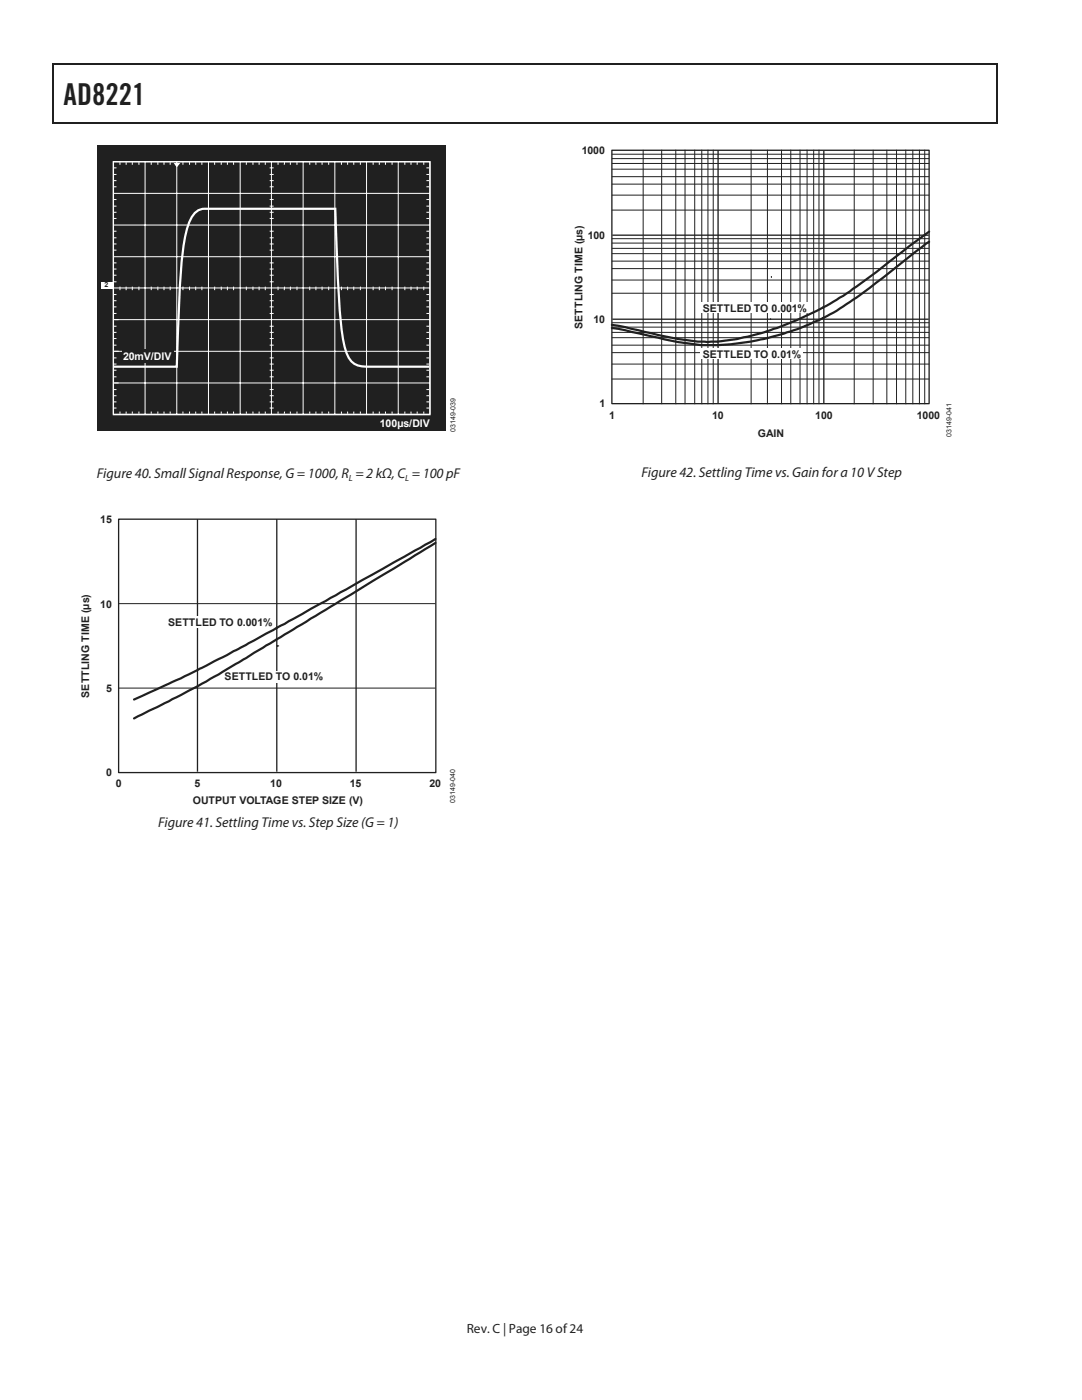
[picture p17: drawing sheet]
<svg xmlns="http://www.w3.org/2000/svg" width="216mm" height="279mm" viewBox="0 0 216 279" stroke-linecap="round" stroke-linejoin="round" font-family="sans-serif">
<defs><g id="words">
<text font-size="6" fill="#231f20" x="12.7" y="20.9">AD8221</text>
<g font-size="2.8" fill="#231f20">
<text x="19.3" y="95.5">Figure 40. Small Signal Response, G = 1000, R = 2 kΩ, C = 100 pF</text>
<text x="128" y="95.1">Figure 42. Settling Time vs. Gain for a 10 V Step</text>
<text x="31.5" y="165">Figure 41. Settling Time vs. Step Size (G = 1)</text>
</g>
<text font-size="2.7" fill="#231f20" x="93.1" y="266">Rev. C | Page 16 of 24</text>
<g font-size="2.1" fill="#231f20">
<text x="116.1" y="30.8">1000</text>
<text x="117.3" y="47.7">100</text>
<text x="116.2" y="65.6" transform="rotate(-90 116.2 65.6)">SETTLING TIME (µs)</text>
<text x="118.4" y="64.5">10</text>
<text x="140.2" y="62.2">SETTLED TO 0.001%</text>
<text x="140.2" y="71.4">SETTLED TO 0.01%</text>
<text x="119.6" y="81.3">1</text>
<text x="121.5" y="83.5">1</text>
<text x="142.1" y="83.5">10</text>
<text x="162.7" y="83.5">100</text>
<text x="183" y="83.5">1000</text>
<text x="151.2" y="87.1">GAIN</text>
<text x="20" y="104.4">15</text>
<text x="20" y="121.3">10</text>
<text x="33.6" y="124.9">SETTLED TO 0.001%</text>
<text x="44.8" y="135.8">SETTLED TO 0.01%</text>
<text x="17.8" y="139.2" transform="rotate(-90 17.8 139.2)">SETTLING TIME (µs)</text>
<text x="21.2" y="138.1">5</text>
<text x="21.2" y="154.9">0</text>
<text x="23.1" y="157.2">0</text>
<text x="38.5" y="160.4">OUTPUT VOLTAGE STEP SIZE (V)</text>
<text x="38.8" y="157.2">5</text>
<text x="53.9" y="157.2">10</text>
<text x="69.8" y="157.2">15</text>
<text x="85.7" y="157.2">20</text>
</g>
<g font-size="2.1" fill="#fff">
<text x="24.6" y="71.9">20mV/DIV</text>
<text x="75.8" y="85.1">100µs/DIV</text>
</g>
<g font-size="1.8" fill="#231f20">
<text x="69.6" y="96">L</text>
<text x="80.9" y="96">L</text>
</g>
<g font-size="1.4" fill="#231f20">
<text x="20.9" y="57.4">2</text>
<text x="90.9" y="86.1" transform="rotate(-90 90.9 86.1)">03149-039</text>
<text x="189.9" y="87.2" transform="rotate(-90 189.9 87.2)">03149-041</text>
<text x="90.8" y="160.2" transform="rotate(-90 90.8 160.2)">03149-040</text>
</g>
</g></defs>
<g fill="#231f20">
<path d="M10.5 12.7h.3v1h-.3z" fill-rule="evenodd"/>
<path d="M10.5 12.7h.3v.3h-.3z" fill-rule="evenodd"/>
</g>
<path d="M10.8 12.8h122.5" fill="none" stroke="#231f20" stroke-width=".25"/>
<path d="M133.3 12.7h.3v.3h-.3z" fill-rule="evenodd" fill="#231f20"/>
<path d="M133.6 12.8h65.2" fill="none" stroke="#231f20" stroke-width=".25"/>
<g fill="#231f20">
<path d="M198.8 12.7h.2v1h-.2z" fill-rule="evenodd"/>
<path d="M198.8 12.7h.2v.3h-.2z" fill-rule="evenodd"/>
</g>
<path d="M10.7 13.7v10.7" fill="none" stroke="#231f20" stroke-width=".25"/>
<g fill="#231f20">
<path d="M10.5 24.4h.3v.2h-.3z" fill-rule="evenodd"/>
<path d="M10.5 24.4h.3v.2h-.3z" fill-rule="evenodd"/>
</g>
<path d="M10.8 24.5h122.5" fill="none" stroke="#231f20" stroke-width=".25"/>
<path d="M133.1 24.4h.2v.2h-.2z" fill-rule="evenodd" fill="#231f20"/>
<path d="M198.9 13.7v10.7M133.3 24.5h65.5" fill="none" stroke="#231f20" stroke-width=".25"/>
<g fill="#231f20">
<path d="M198.8 24.4h.2v.2h-.2z" fill-rule="evenodd"/>
<path d="M198.8 24.4h.2v.2h-.2z" fill-rule="evenodd"/>
</g>
<path d="M19.5 28.9h69.5v57.1h-69.5z" fill="#231f20"/>
<g fill="#fff">
<path d="M34.7 32.5h1.3l-.7 .9z"/>
<path d="M20.2 56.2h2.2v1.4h-2.2z"/>
</g>
<path d="M22.7 73.2h12.6l.1-3.1a180.6 180.6 0 0 1 1.5-22.5 11.2 11.2 0 0 1 2-5.1l1.2-.7 .7-.1h26.1a256.7 256.7 0 0 0 1.6 26.1 8.6 8.6 0 0 0 1.8 4.5 4.3 4.3 0 0 0 3.3 .9h12" fill="none" stroke="#fff" stroke-width=".44"/>
<g fill="none" stroke="#fff" stroke-width=".2">
<path d="M22.6 32.3h63.2v50.4h-63.2zM22.6 38.6h63.2M22.7 33.5h.5M22.7 34.8h.5M22.7 36h.5M22.7 37.3h.5M22.7 39.8h.5M23.9 32.4v.5M25.2 32.4v.5M26.4 32.4v.5M27.7 32.4v.5M28.9 32.3v50.4"/>
<path d="M30.2 32.4v.5M31.5 32.4v.5M32.7 32.4v.5M34 32.4v.5M35.3 32.3v50.4M36.5 32.4v.5M37.8 32.4v.5M39.1 32.4v.5M40.3 32.4v.5M41.6 32.3v50.4M42.8 32.4v.5M44.1 32.4v.5"/>
<path d="M45.4 32.4v.5M46.6 32.4v.5M47.9 32.3v50.4M49.2 32.4v.5M50.5 32.4v.5M51.7 32.4v.5M52.9 32.4v.5M53.8 33.5h.8M53.8 34.8h.8M53.8 36h.8M53.8 37.3h.8M53.8 39.8h.8"/>
<path d="M54.2 32.3v50.4M55.5 32.4v.5M56.8 32.4l-.1 .5M57.9 32.4v.5M59.3 32.4v.5M60.5 32.3v50.4M61.8 32.4v.5M63 32.4v.5M64.3 32.4v.5M65.6 32.4v.5M66.8 32.3v50.4M68.1 32.4v.5"/>
<path d="M69.4 32.4v.5M70.6 32.4v.5M71.9 32.4v.5M73.1 32.3v50.4M74.5 32.4v.5M75.7 32.4v.5M76.9 32.4v.5M78.2 32.4v.5M79.5 32.3v50.4M80.8 32.4v.5M82 32.4v.5M83.2 32.4v.5"/>
<path d="M84.6 32.4v.5M85.1 33.5h.5M85.1 34.8h.5M85.1 36h.5M85.1 37.3h.5M85.1 39.8h.5M22.6 44.9h63.2M22.6 51.2h63.2M22.6 57.5h63.2M22.7 41.1h.5M22.7 42.4h.5M22.7 43.6h.5"/>
<path d="M22.7 46.1h.5M22.7 47.5h.5M22.7 48.7h.5M22.7 49.9h.5M22.7 52.5h.5M22.7 53.7h.5M22.7 54.9h.5M22.7 56.2h.5M22.7 58.8h.5M23.9 57.2v.7M25.2 57.2v.7M26.4 57.2v.7"/>
<path d="M27.7 57.2v.7M30.2 57.2v.7M31.5 57.2v.7M32.7 57.2v.7M34 57.2v.7M36.5 57.2v.7M37.8 57.2v.7M39.1 57.2v.7M40.3 57.2v.7M42.8 57.2v.7M44.1 57.2v.7M45.4 57.2v.7"/>
<path d="M46.6 57.2v.7M49.2 57.2v.7M50.5 57.2v.7M51.7 57.2v.7M52.9 57.2v.7M53.8 41.1h.8M53.8 42.4h.8M53.8 43.6h.8M53.8 46.1h.8M53.8 47.5h.8M53.8 48.7h.8M53.8 49.9h.8"/>
<path d="M53.8 52.5h.8M53.8 53.7h.8M53.8 54.9h.8M53.8 56.2h.8M53.8 58.8h.8M55.5 57.2v.7M56.8 57.2l-.1 .7M57.9 57.2v.7M59.3 57.2v.7M61.8 57.2v.7M63 57.2v.7M64.3 57.2v.7"/>
<path d="M65.6 57.2v.7M68.1 57.2v.7M69.4 57.2v.7M70.6 57.2v.7M71.9 57.2v.7M74.5 57.2v.7M75.7 57.2v.7M76.9 57.2v.7M78.2 57.2v.7M80.8 57.2v.7M82 57.2v.7M83.2 57.2v.7"/>
<path d="M84.6 57.2v.7M85.1 41.1h.5M85.1 42.4h.5M85.1 43.6h.5M85.1 46.1h.5M85.1 47.5h.5M85.1 48.7h.5M85.1 49.9h.5M85.1 52.5h.5M85.1 53.7h.5M85.1 54.9h.5M85.1 56.2h.5"/>
<path d="M85.1 58.8h.5M22.6 63.8h63.2M22.6 70.1h63.2M22.6 76.4h63.2M22.7 60h.5M22.7 61.2h.5M22.7 62.6h.5M22.7 65.1h.5M22.7 66.3h.5M22.7 67.6h.5M22.7 68.9h.5M22.7 71.4h.5"/>
<path d="M22.7 72.7h.5M22.7 73.9h.5M22.7 75.2h.5M22.7 77.7h.5M22.7 79h.5M53.8 60h.8M53.8 61.2h.8M53.8 62.6h.8M53.8 65.1h.8M53.8 66.3h.8M53.8 67.6h.8M53.8 68.9h.8"/>
<path d="M53.8 71.4h.8M53.8 72.7h.8M53.8 73.9h.8M53.8 75.2h.8M53.8 77.7h.8M53.8 79h.8M85.1 60h.5M85.1 61.2h.5M85.1 62.6h.5M85.1 65.1h.5M85.1 66.3h.5M85.1 67.6h.5"/>
<path d="M85.1 68.9h.5M85.1 71.4h.5M85.1 72.7h.5M85.1 73.9h.5M85.1 75.2h.5M85.1 77.7h.5M85.1 79h.5M22.7 80.2h.5M22.7 81.4h.5M23.9 82.1v.5M25.2 82.1v.5M26.4 82.1v.5"/>
<path d="M27.7 82.1v.5M30.2 82.1v.5M31.5 82.1v.5M32.7 82.1v.5M34 82.1v.5M36.5 82.1v.5M37.8 82.1v.5M39.1 82.1v.5M40.3 82.1v.5M42.8 82.1v.5M44.1 82.1v.5M45.4 82.1v.5"/>
<path d="M46.6 82.1v.5M49.2 82.1v.5M50.5 82.1v.5M51.7 82.1v.5M52.9 82.1v.5M53.8 80.2h.8M53.8 81.4h.8M55.5 82.1v.5M56.8 82.1l-.1 .5M57.9 82.1v.5M59.3 82.1v.5M61.8 82.1v.5"/>
<path d="M63 82.1v.5M64.3 82.1v.5M65.6 82.1v.5M68.1 82.1v.5M69.4 82.1v.5M70.6 82.1v.5M71.9 82.1v.5M74.5 82.1v.5M75.7 82.1v.5M76.9 82.1v.5M78.2 82.1v.5M80.8 82.1v.5"/>
<path d="M82 82.1v.5M83.2 82.1v.5M84.6 82.1v.5M85.1 80.2h.5M85.1 81.4h.5"/>
</g>
<path d="M22.6 32.3h63.2v50.5h-63.2z" fill="none" stroke="#fff" stroke-width=".26"/>
<path d="M24.4 69.8h10.2v2.7h-10.2z" fill="#231f20"/>
<path d="M23.7 120.5h63.2M23.7 137.3h63.2M55.3 128.9h.1M55.5 128.9h.1" fill="none" stroke="#231f20" stroke-width=".2"/>
<path d="M23.7 103.6h63.3v50.6h-63.3zM39.4 103.6v50.4M55.2 103.6v50.4M71.1 103.6v50.4M55.2 128.9h.1M55.3 128.9h.1" fill="none" stroke="#231f20" stroke-width=".26"/>
<g fill="#fff">
<path d="M92 123.5h2.9v9.2h-2.9z"/>
<path d="M44.9 133.9h18.1v2.3h-18.1z"/>
<path d="M35.7 123h18.1v2.3h-18.1z"/>
</g>
<path d="M86.9 107.6l-30.1 16.9-13.2 7a253.2 253.2 0 0 1-16.9 8.1M86.9 108.4l-40.3 24.4a163.8 163.8 0 0 1-16.8 9l-3.1 1.6" fill="none" stroke="#231f20" stroke-width=".44"/>
<g fill="none" stroke="#231f20" stroke-width=".2">
<path d="M122.2 30.8h63.1M122.2 31.7h63.1M122.2 32.6h63.1M122.2 33.8h63.1M122.2 35.3h63.1M122.2 36.7h63.1M122.2 38.9h63.1M128.3 30v50.6M132 30v50.6M134.8 30v50.6M136.7 30v50.6M138.6 30v50.6"/>
<path d="M140 30v50.6M141.3 30v50.6M142.3 30v50.6M149.9 30v50.6M153.1 30v50.6M155.9 30v50.6M157.8 30v50.6M159.6 30v50.6M161 30v50.6M162.4 30v50.6M163.4 30v50.6M170.4 30v50.6"/>
<path d="M174.2 30v50.6M177 30v50.6M178.9 30v50.6M180.7 30v50.6M182.1 30v50.6M183.5 30v50.6M184.5 30v50.6M122.2 41.9h63.1M122.2 47.6h63.1M122.2 48.5h63.1M122.2 49.6h63.1M122.2 50.6h63.1"/>
<path d="M122.2 52.1h63.1M122.2 53.6h63.1M122.2 55.9h63.1M122.2 58.5h63.1M153.8 55.3h.1M122.2 64.4h63.1M122.2 65.3h63.1M122.2 66.3h63.1M122.2 67.4h63.1M122.2 68.9h63.1M122.2 70.4h63.1M122.2 72.7h63.1"/>
<path d="M122.2 75.6h63.1M153.7 63.7h.1"/>
</g>
<path d="M122.1 30h63.3v50.6h-63.3zM143.3 30v50.5M164.4 30.1v50.4M122.2 46.9h63.1M122.2 63.7h63.1" fill="none" stroke="#231f20" stroke-width=".26"/>
<g fill="#fff">
<path d="M190.4 49.9h2.9v9.1h-2.9z"/>
<path d="M139.6 60.4h21.9v2.2h-21.9z"/>
<path d="M139.7 69.6h20.5v2.1h-20.5z"/>
</g>
<path d="M185.4 46.2l-4 2.9a156.5 156.5 0 0 1-14.5 10.7 58.9 58.9 0 0 1-23.7 8.4 45.9 45.9 0 0 1-13.2-1.7l-5.3-1.2-2.6-.5M185.4 48.2l-5.3 4.1a115.3 115.3 0 0 1-11.2 8.4 47.2 47.2 0 0 1-12.5 5.9l-2.7 .7a47.6 47.6 0 0 1-10.5 1.6h-3.3l-2-.3a49.9 49.9 0 0 1-7.9-1.5l-5.3-1.2-2.6-.4" fill="none" stroke="#231f20" stroke-width=".44"/>
<use href="#words"/>
</svg>
